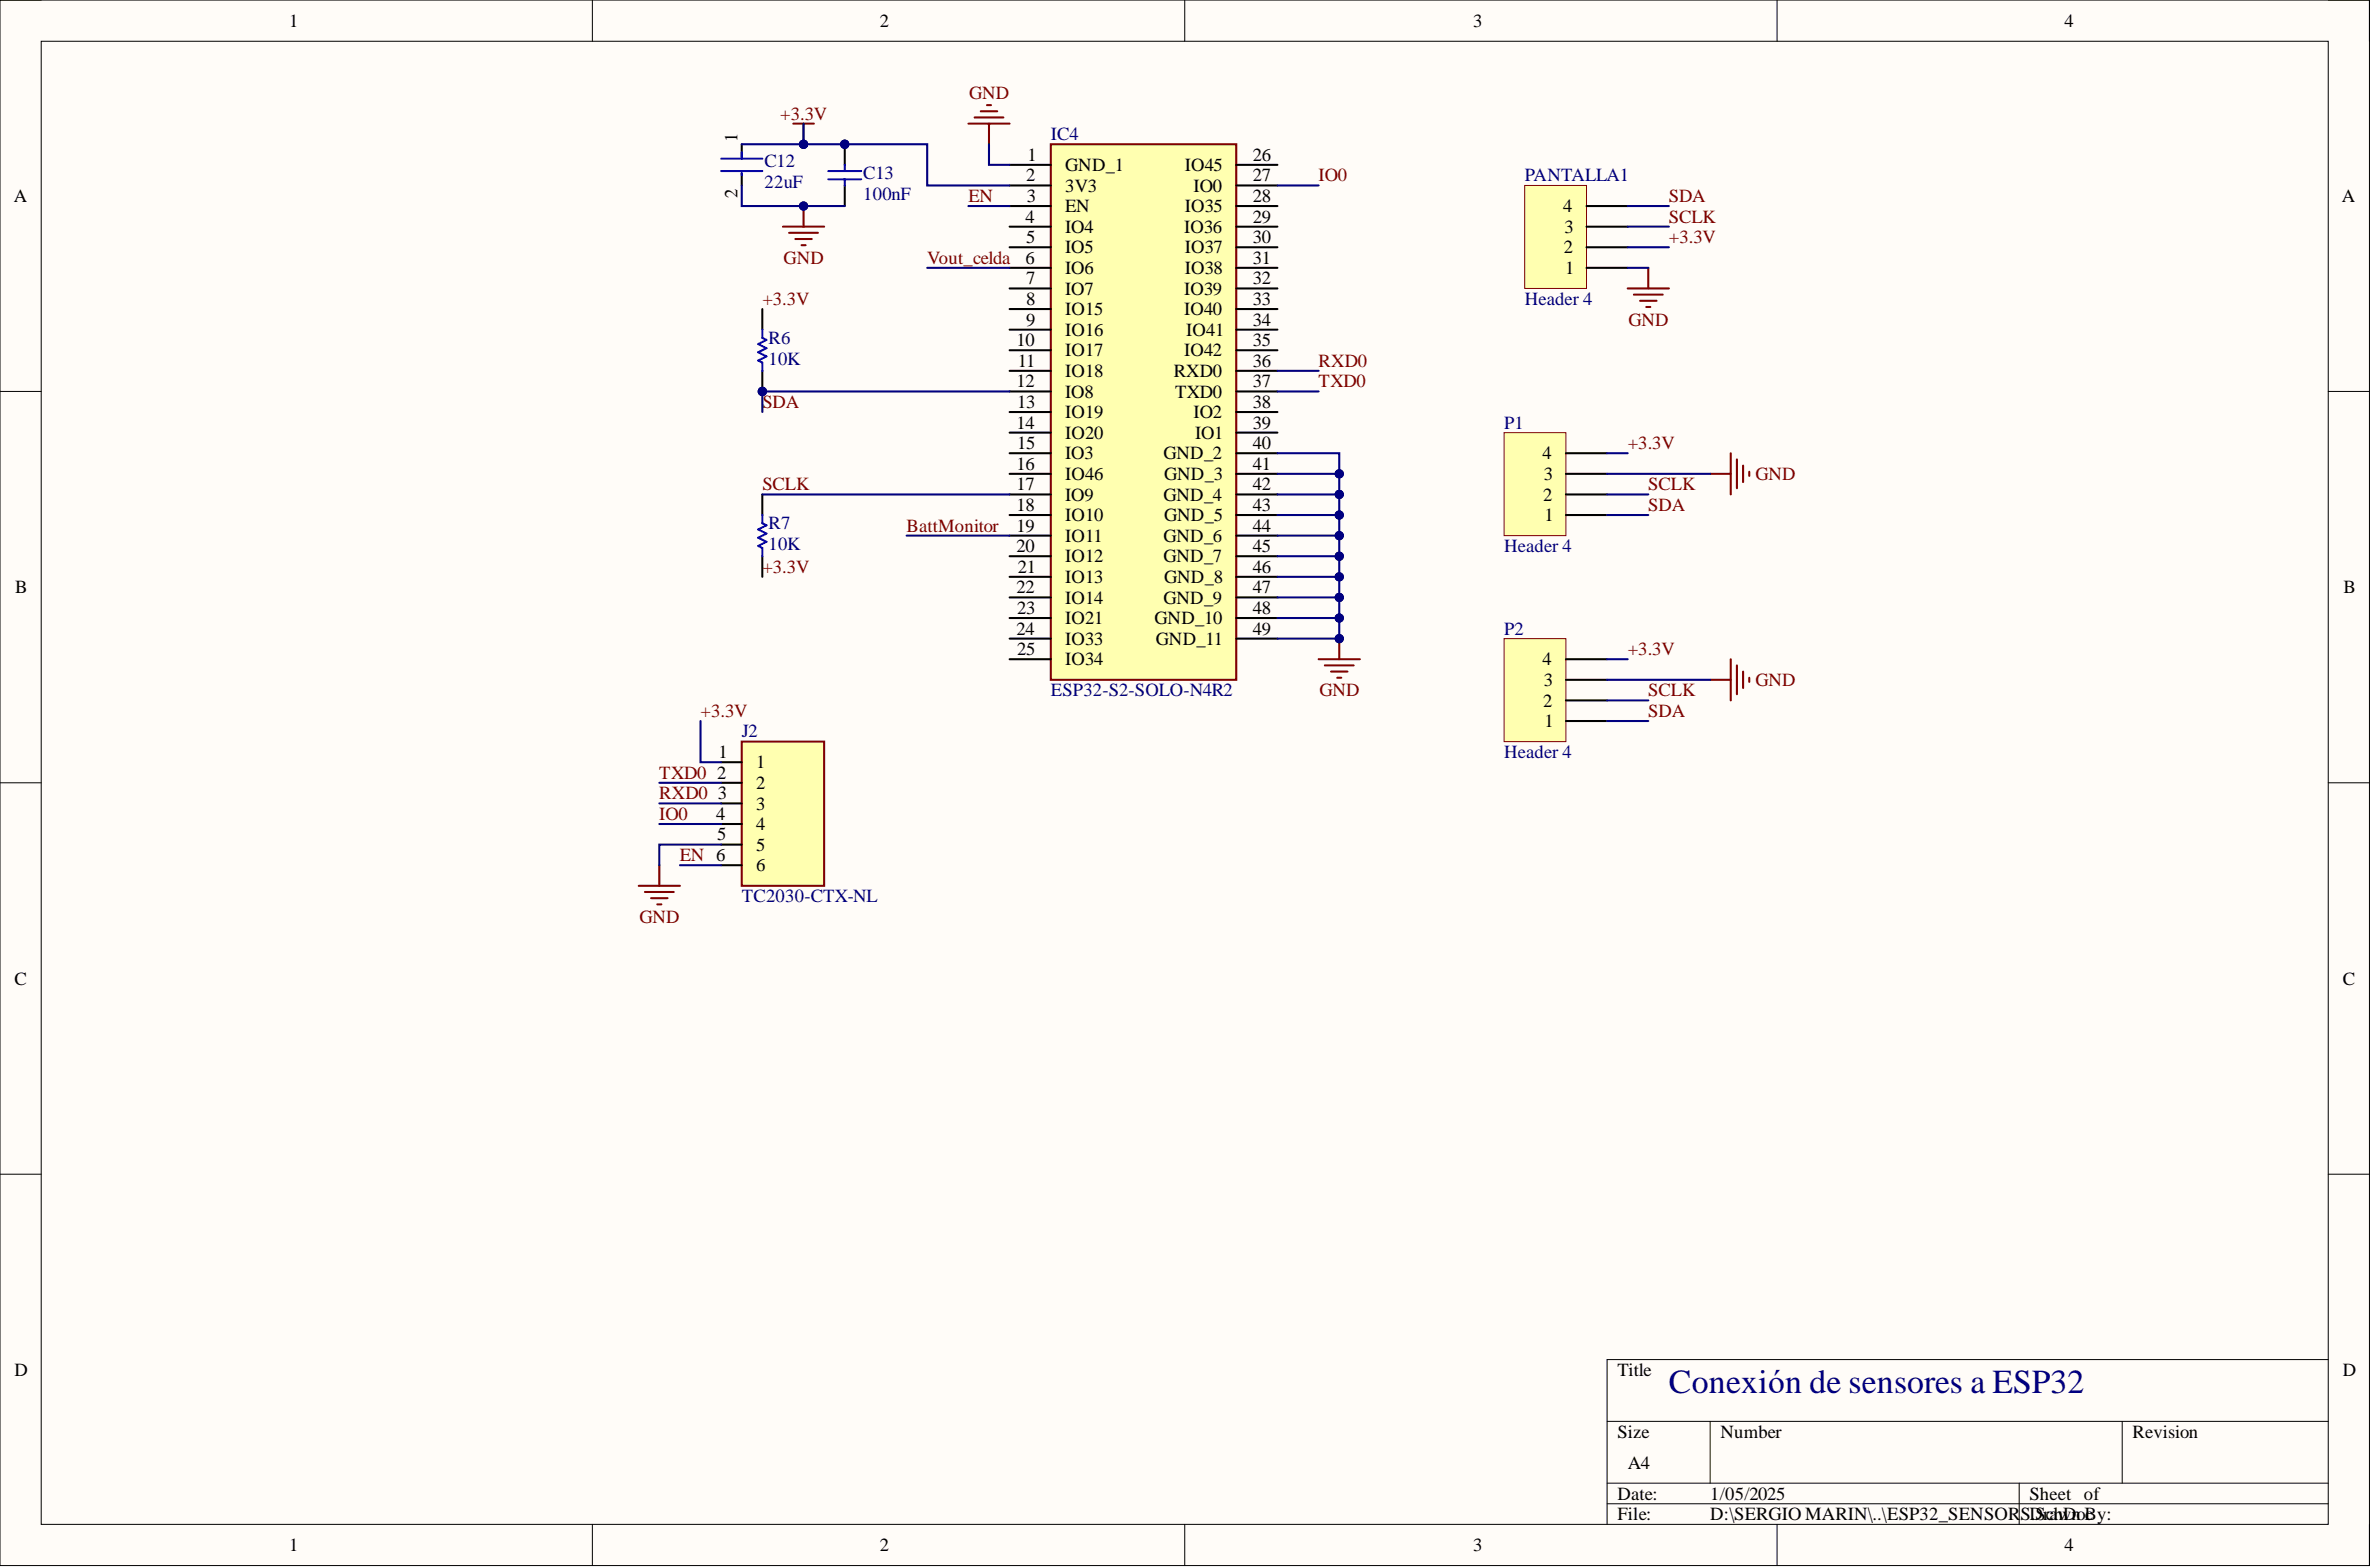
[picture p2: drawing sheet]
<svg xmlns="http://www.w3.org/2000/svg" width="292mm" height="193mm" viewBox="0 0 292 193" stroke-linecap="round" stroke-linejoin="round" font-family="sans-serif">
<defs><g id="words">
<text font-size="4.1" fill="#000080" x="205.6" y="171.6">Conexión de sensores a ESP32</text>
<g font-size="2.3">
<text x="35.6" y="3.3">1</text>
<text x="108.4" y="3.3">2</text>
<text x="181.5" y="3.3">3</text>
<text x="254.3" y="3.3">4</text>
<text x="90.9" y="17.5" transform="rotate(-90 90.9 17.5)">1</text>
<text x="126.4" y="22.3">2</text>
<text x="126.6" y="19.8">1</text>
<text x="131.2" y="21.1">GND_1</text>
<text x="131.2" y="23.6">3V3</text>
<text x="146" y="21.1">IO45</text>
<text x="147.1" y="23.6">IO0</text>
<text x="154.3" y="19.8">26</text>
<text x="154.3" y="22.3">27</text>
<text x="1.7" y="24.9">A</text>
<text x="90.9" y="24.4" transform="rotate(-90 90.9 24.4)">2</text>
<text x="126.3" y="27.4">4</text>
<text x="126.4" y="29.9">5</text>
<text x="126.5" y="24.9">3</text>
<text x="131.2" y="26.1">EN</text>
<text x="131.2" y="28.7">IO4</text>
<text x="145.9" y="28.7">IO36</text>
<text x="146" y="26.1">IO35</text>
<text x="154.3" y="24.9">28</text>
<text x="154.3" y="27.4">29</text>
<text x="154.3" y="29.9">30</text>
<text x="192.6" y="26.1">4</text>
<text x="192.7" y="28.7">3</text>
<text x="288.5" y="24.9">A</text>
<text x="126.3" y="32.5">6</text>
<text x="126.4" y="35">7</text>
<text x="131.2" y="31.2">IO5</text>
<text x="131.2" y="33.7">IO6</text>
<text x="146" y="31.2">IO37</text>
<text x="146" y="33.7">IO38</text>
<text x="154.3" y="32.5">31</text>
<text x="154.3" y="35">32</text>
<text x="192.7" y="31.2">2</text>
<text x="192.8" y="33.7">1</text>
<text x="126.4" y="37.6">8</text>
<text x="126.4" y="40.1">9</text>
<text x="131.2" y="36.3">IO7</text>
<text x="131.2" y="38.8">IO15</text>
<text x="131.2" y="41.4">IO16</text>
<text x="145.9" y="36.3">IO39</text>
<text x="145.9" y="38.8">IO40</text>
<text x="146.1" y="41.4">IO41</text>
<text x="154.3" y="37.6">33</text>
<text x="154.3" y="40.1">34</text>
<text x="125.2" y="42.6">10</text>
<text x="125.2" y="47.7">12</text>
<text x="125.4" y="45.2">11</text>
<text x="131.2" y="43.9">IO17</text>
<text x="131.2" y="46.4">IO18</text>
<text x="144.6" y="46.4">RXD0</text>
<text x="145.9" y="43.9">IO42</text>
<text x="154.3" y="42.6">35</text>
<text x="154.3" y="45.2">36</text>
<text x="154.3" y="47.7">37</text>
<text x="125.2" y="52.8">14</text>
<text x="125.3" y="50.2">13</text>
<text x="131.2" y="49">IO8</text>
<text x="131.2" y="51.5">IO19</text>
<text x="144.8" y="49">TXD0</text>
<text x="147.1" y="51.5">IO2</text>
<text x="154.3" y="50.2">38</text>
<text x="154.3" y="52.8">39</text>
<text x="125.2" y="57.8">16</text>
<text x="125.3" y="55.3">15</text>
<text x="131.2" y="54">IO20</text>
<text x="131.2" y="56.6">IO3</text>
<text x="131.2" y="59.1">IO46</text>
<text x="143.3" y="56.6">GND_2</text>
<text x="143.4" y="59.1">GND_3</text>
<text x="147.2" y="54">IO1</text>
<text x="154.3" y="55.3">40</text>
<text x="154.3" y="57.8">41</text>
<text x="190" y="56.6">4</text>
<text x="190.2" y="59.1">3</text>
<text x="125.2" y="60.4">17</text>
<text x="125.2" y="62.9">18</text>
<text x="125.2" y="65.5">19</text>
<text x="131.2" y="61.6">IO9</text>
<text x="131.2" y="64.2">IO10</text>
<text x="143.3" y="61.6">GND_4</text>
<text x="143.4" y="64.2">GND_5</text>
<text x="154.3" y="60.4">42</text>
<text x="154.3" y="62.9">43</text>
<text x="154.3" y="65.5">44</text>
<text x="190.1" y="61.6">2</text>
<text x="190.3" y="64.2">1</text>
<text x="125.2" y="68">20</text>
<text x="125.4" y="70.5">21</text>
<text x="131.2" y="66.7">IO11</text>
<text x="131.2" y="69.3">IO12</text>
<text x="131.2" y="71.8">IO13</text>
<text x="143.3" y="66.7">GND_6</text>
<text x="143.3" y="69.3">GND_7</text>
<text x="143.4" y="71.8">GND_8</text>
<text x="154.3" y="68">45</text>
<text x="154.3" y="70.5">46</text>
<text x="1.9" y="73.1">B</text>
<text x="125.2" y="73.1">22</text>
<text x="125.3" y="75.6">23</text>
<text x="131.2" y="74.3">IO14</text>
<text x="131.2" y="76.9">IO21</text>
<text x="142.2" y="76.9">GND_10</text>
<text x="143.3" y="74.3">GND_9</text>
<text x="154.3" y="73.1">47</text>
<text x="154.3" y="75.6">48</text>
<text x="288.7" y="73.1">B</text>
<text x="125.2" y="78.1">24</text>
<text x="125.3" y="80.7">25</text>
<text x="131.2" y="79.4">IO33</text>
<text x="131.2" y="81.9">IO34</text>
<text x="142.4" y="79.4">GND_11</text>
<text x="154.3" y="78.1">49</text>
<text x="190" y="81.9">4</text>
<text x="190.1" y="87">2</text>
<text x="190.2" y="84.5">3</text>
<text x="190.3" y="89.6">1</text>
<text x="88.3" y="95.9">2</text>
<text x="88.5" y="93.4">1</text>
<text x="93.2" y="94.6">1</text>
<text x="88.2" y="101">4</text>
<text x="88.4" y="98.4">3</text>
<text x="93.2" y="97.2">2</text>
<text x="93.2" y="99.7">3</text>
<text x="88.3" y="103.5">5</text>
<text x="93.2" y="102.2">4</text>
<text x="93.2" y="104.8">5</text>
<text x="93.2" y="107.3">6</text>
<text x="1.8" y="121.3">C</text>
<text x="288.6" y="121.3">C</text>
<text x="1.8" y="169.5">D</text>
<text x="199.3" y="169.5">Title</text>
<text x="288.6" y="169.5">D</text>
<text x="199.3" y="177.1">Size</text>
<text x="212" y="177.1">Number</text>
<text x="262.7" y="177.1">Revision</text>
<text x="199.3" y="184.7">Date:</text>
<text x="200.5" y="180.9">A4</text>
<text x="210.7" y="184.7">1/05/2025</text>
<text x="250" y="184.7">Sheet of</text>
<text x="35.6" y="191">1</text>
<text x="108.4" y="191">2</text>
<text x="181.5" y="191">3</text>
<text x="199.3" y="187.2">File:</text>
<text x="210.7" y="187.2">D:\SERGIO MARIN\..\ESP32_SENSORS.SchDoBy:</text>
<text x="250" y="187.2">Drawn c</text>
<text x="254.3" y="191">4</text>
</g>
<g font-size="2.3" fill="#800000">
<text x="96.1" y="14.7">+3.3V</text>
<text x="119.4" y="12.2">GND</text>
<text x="162.5" y="22.3">IO0</text>
<text x="119.3" y="24.9">EN</text>
<text x="205.6" y="24.9">SDA</text>
<text x="205.6" y="27.4">SCLK</text>
<text x="205.6" y="29.9">+3.3V</text>
<text x="96.5" y="32.5">GND</text>
<text x="114.2" y="32.5">Vout_celda</text>
<text x="93.9" y="37.6">+3.3V</text>
<text x="200.6" y="40.1">GND</text>
<text x="162.5" y="45.2">RXD0</text>
<text x="162.5" y="47.7">TXD0</text>
<text x="93.9" y="50.2">SDA</text>
<text x="200.5" y="55.3">+3.3V</text>
<text x="216.3" y="59.1">GND</text>
<text x="93.9" y="60.4">SCLK</text>
<text x="111.7" y="65.5">BattMonitor</text>
<text x="203.1" y="60.4">SCLK</text>
<text x="203.1" y="62.9">SDA</text>
<text x="93.9" y="70.5">+3.3V</text>
<text x="200.5" y="80.7">+3.3V</text>
<text x="86.3" y="88.3">+3.3V</text>
<text x="162.5" y="85.7">GND</text>
<text x="203.1" y="85.7">SCLK</text>
<text x="203.1" y="88.3">SDA</text>
<text x="216.3" y="84.5">GND</text>
<text x="81.2" y="95.9">TXD0</text>
<text x="81.2" y="98.4">RXD0</text>
<text x="81.2" y="101">IO0</text>
<text x="83.8" y="106">EN 6</text>
<text x="78.8" y="113.6">GND</text>
</g>
<g font-size="2.3" fill="#000080">
<text x="129.5" y="17.3">IC4</text>
<text x="94.2" y="20.6">C12</text>
<text x="94.2" y="23.1">22uF</text>
<text x="106.4" y="22.1">C13</text>
<text x="187.8" y="22.3">PANTALLA1</text>
<text x="106.4" y="24.6">100nF</text>
<text x="187.8" y="37.6">Header 4</text>
<text x="94.7" y="42.4">R6</text>
<text x="94.7" y="44.9">10K</text>
<text x="185.3" y="52.8">P1</text>
<text x="94.7" y="65.2">R7</text>
<text x="94.7" y="67.7">10K</text>
<text x="185.3" y="68">Header 4</text>
<text x="185.3" y="78.1">P2</text>
<text x="129.5" y="85.7">ESP32-S2-SOLO-N4R2</text>
<text x="91.4" y="90.8">J2</text>
<text x="185.3" y="93.4">Header 4</text>
<text x="91.4" y="111.1">TC2030-CTX-NL</text>
</g>
</g></defs>
<path d="M0 0h291.9v192.8h-291.9z" fill-rule="evenodd" fill="#fffcf8"/>
<path d="M0 0h291.9v192.8h-291.9z" fill="none" stroke="#000" stroke-width=".12"/>
<path d="M5.1 5.1h281.7v182.6h-281.7z" fill-rule="evenodd" fill="#fffcf8"/>
<g fill="none" stroke="#000" stroke-width=".12">
<path d="M0 0h5.1M5.1 5.1h281.7v182.6h-281.7zM73 0v5.1M146 0v5.1M218.9 0v5.1M286.8 0h5.1v5.1M0 48.2h5.1M286.8 48.2h5.1M0 96.4h5.1M286.8 96.4h5.1M0 144.6h5.1M286.8 144.6h5.1"/>
<path d="M198 175h88.8M210.7 175v7.6M261.4 175v7.6M286.8 167.4h-88.8v20.3M73 187.7v5.1M146 187.7v5.1M198 182.6h88.8M198 185.2h88.8M218.9 187.7v5.1M248.8 182.6v5.1M291.9 187.7v5.1"/>
</g>
<path d="M97.7 15.2h2.6M99 15.2v2.6M119.3 15.2h5.1M120.1 14.5h3.5M120.8 13.7h2.1M121.6 12.9h.5M121.8 15.2v2.6" fill="none" stroke="#800000" stroke-width=".25"/>
<circle cx="99" cy="17.8" r=".51" fill="#000080"/>
<circle cx="99" cy="17.8" r=".51" fill="none" stroke="#000080" stroke-width=".12"/>
<path d="M165 78.6v2.6M162.5 81.2h5M163.2 81.9h3.6M164 82.7h2M164.7 83.5h.5" fill="none" stroke="#800000" stroke-width=".25"/>
<circle cx="165" cy="78.6" r=".51" fill="#000080"/>
<circle cx="165" cy="78.6" r=".51" fill="none" stroke="#000080" stroke-width=".12"/>
<path d="M91.4 17.8v1.7M91.4 21.3v1.5" fill="none" stroke="#000" stroke-width=".25"/>
<path d="M88.8 19.5h5.1M91.4 18.8v.7M88.8 21.1h5.1M91.4 21.3v.3" fill="none" stroke="#00f" stroke-width=".25"/>
<circle cx="104.1" cy="17.8" r=".51" fill="#000080"/>
<circle cx="104.1" cy="17.8" r=".51" fill="none" stroke="#000080" stroke-width=".12"/>
<path d="M104.1 17.8v2.5M104.1 22.8v2.6" fill="none" stroke="#000" stroke-width=".25"/>
<circle cx="104.1" cy="17.8" r=".51" fill="#000080"/>
<circle cx="104.1" cy="17.8" r=".51" fill="none" stroke="#000080" stroke-width=".12"/>
<path d="M102 21.1h4.1M102 22.1h4.1M104.1 20.3v.8M104.1 22.1v.7" fill="none" stroke="#00f" stroke-width=".25"/>
<path d="M96.5 27.9h5M97.2 28.7h3.6M98 29.4h2M98.7 30.2h.5M99 25.4v2.5" fill="none" stroke="#800000" stroke-width=".25"/>
<circle cx="99" cy="25.4" r=".51" fill="#000080"/>
<circle cx="99" cy="25.4" r=".51" fill="none" stroke="#000080" stroke-width=".12"/>
<circle cx="93.9" cy="48.2" r=".51" fill="#000080"/>
<circle cx="93.9" cy="48.2" r=".51" fill="none" stroke="#000080" stroke-width=".12"/>
<path d="M93.9 45.7v2.5" fill="none" stroke="#000" stroke-width=".25"/>
<circle cx="93.9" cy="48.2" r=".51" fill="#000080"/>
<circle cx="93.9" cy="48.2" r=".51" fill="none" stroke="#000080" stroke-width=".12"/>
<path d="M93.9 38.1v2.5M93.9 60.9v2.5M93.9 68.5v2.5" fill="none" stroke="#000" stroke-width=".25"/>
<path d="M93.9 40.6v1l.5 .3-1 .5 1 .5-1 .5 1 .5-1 .5 .5 .3v1M93.9 63.4v1l.5 .3-1 .5 1 .5-1 .5 1 .5-1 .5 .5 .3v1" fill="none" stroke="#00f" stroke-width=".25"/>
<path d="M129.5 17.8h22.8v65.9h-22.8z" fill-rule="evenodd" fill="#ffffb0"/>
<path d="M129.5 17.8h22.8v65.9h-22.8z" fill="none" stroke="#800000" stroke-width=".25"/>
<g fill="none" stroke="#000" stroke-width=".25">
<path d="M124.4 20.3h5.1M124.4 22.8h5.1M124.4 25.4h5.1M124.4 27.9h5.1M124.4 30.4h5.1M124.4 33h5.1M124.4 35.5h5.1M124.4 38.1h5.1M152.3 20.3h5.1M152.3 22.8h5.1M152.3 25.4h5.1M152.3 27.9h5.1"/>
<path d="M152.3 30.4h5.1M152.3 33h5.1M152.3 35.5h5.1M152.3 38.1h5.1M124.4 40.6h5.1M124.4 43.1h5.1M124.4 45.7h5.1M124.4 48.2h5.1M124.4 50.7h5.1M124.4 53.3h5.1M124.4 55.8h5.1M124.4 58.4h5.1"/>
<path d="M152.3 40.6h5.1M152.3 43.1h5.1M152.3 45.7h5.1M152.3 48.2h5.1M152.3 50.7h5.1M152.3 53.3h5.1M152.3 55.8h5.1M152.3 58.4h5.1M124.4 60.9h5.1M124.4 63.4h5.1M124.4 66h5.1M124.4 68.5h5.1"/>
<path d="M124.4 71h5.1M124.4 73.6h5.1M124.4 76.1h5.1M124.4 78.6h5.1M152.3 60.9h5.1M152.3 63.4h5.1M152.3 66h5.1M152.3 68.5h5.1M152.3 71h5.1M152.3 73.6h5.1M152.3 76.1h5.1M152.3 78.6h5.1"/>
<path d="M124.4 81.2h5.1"/>
</g>
<path d="M187.8 22.8h7.7v12.7h-7.7z" fill-rule="evenodd" fill="#ffffb0"/>
<path d="M187.8 22.8h7.7v12.7h-7.7z" fill="none" stroke="#800000" stroke-width=".12"/>
<path d="M195.5 33h5M195.5 30.4h5M195.5 27.9h5M195.5 25.4h5" fill="none" stroke="#000" stroke-width=".25"/>
<g fill="none" stroke="#800000" stroke-width=".25">
<path d="M200.5 35.5h5.1M201.3 36.3h3.5M202.1 37h2M202.8 37.8h.5M203.1 33v2.5M210.7 58.4h2.5M213.2 55.8v5.1M214 56.6v3.5M214.7 57.3v2.1M215.5 58.1v.5M210.7 83.7h2.5M213.2 81.2v5.1"/>
<path d="M214 81.9v3.6M214.7 82.7v2M215.5 83.5v.5"/>
</g>
<path d="M91.4 91.3h10.1v17.8h-10.1z" fill-rule="evenodd" fill="#ffffb0"/>
<path d="M91.4 91.3h10.1v17.8h-10.1zM78.7 109.1h5.1M79.5 109.8h3.5M80.2 110.6h2M81 111.4h.5M81.2 106.5v2.6" fill="none" stroke="#800000" stroke-width=".25"/>
<path d="M88.8 93.9h2.6M88.8 96.4h2.6M88.8 98.9h2.6M88.8 101.5h2.6M88.8 104h2.6M88.8 106.5h2.6" fill="none" stroke="#000" stroke-width=".25"/>
<path d="M185.3 53.3h7.6v12.7h-7.6z" fill-rule="evenodd" fill="#ffffb0"/>
<path d="M185.3 53.3h7.6v12.7h-7.6z" fill="none" stroke="#800000" stroke-width=".12"/>
<path d="M192.9 58.4h5.1M192.9 55.8h5.1M192.9 63.4h5.1M192.9 60.9h5.1" fill="none" stroke="#000" stroke-width=".25"/>
<path d="M185.3 78.6h7.6v12.7h-7.6z" fill-rule="evenodd" fill="#ffffb0"/>
<path d="M185.3 78.6h7.6v12.7h-7.6z" fill="none" stroke="#800000" stroke-width=".12"/>
<path d="M192.9 88.8h5.1M192.9 86.3h5.1M192.9 83.7h5.1M192.9 81.2h5.1" fill="none" stroke="#000" stroke-width=".25"/>
<path d="M157.4 58.4h7.6" fill="none" stroke="#000080" stroke-width=".25"/>
<circle cx="165" cy="58.4" r=".51" fill="#000080"/>
<circle cx="165" cy="58.4" r=".51" fill="none" stroke="#000080" stroke-width=".12"/>
<path d="M157.4 60.9h7.6" fill="none" stroke="#000080" stroke-width=".25"/>
<circle cx="165" cy="60.9" r=".51" fill="#000080"/>
<circle cx="165" cy="60.9" r=".51" fill="none" stroke="#000080" stroke-width=".12"/>
<path d="M157.4 63.4h7.6" fill="none" stroke="#000080" stroke-width=".25"/>
<circle cx="165" cy="63.4" r=".51" fill="#000080"/>
<circle cx="165" cy="63.4" r=".51" fill="none" stroke="#000080" stroke-width=".12"/>
<path d="M157.4 66h7.6" fill="none" stroke="#000080" stroke-width=".25"/>
<circle cx="165" cy="66" r=".51" fill="#000080"/>
<circle cx="165" cy="66" r=".51" fill="none" stroke="#000080" stroke-width=".12"/>
<path d="M157.4 68.5h7.6" fill="none" stroke="#000080" stroke-width=".25"/>
<circle cx="165" cy="68.5" r=".51" fill="#000080"/>
<circle cx="165" cy="68.5" r=".51" fill="none" stroke="#000080" stroke-width=".12"/>
<path d="M157.4 71h7.6" fill="none" stroke="#000080" stroke-width=".25"/>
<circle cx="165" cy="71" r=".51" fill="#000080"/>
<circle cx="165" cy="71" r=".51" fill="none" stroke="#000080" stroke-width=".12"/>
<path d="M157.4 73.6h7.6" fill="none" stroke="#000080" stroke-width=".25"/>
<circle cx="165" cy="73.6" r=".51" fill="#000080"/>
<circle cx="165" cy="73.6" r=".51" fill="none" stroke="#000080" stroke-width=".12"/>
<path d="M157.4 76.1h7.6" fill="none" stroke="#000080" stroke-width=".25"/>
<circle cx="165" cy="76.1" r=".51" fill="#000080"/>
<circle cx="165" cy="76.1" r=".51" fill="none" stroke="#000080" stroke-width=".12"/>
<path d="M91.4 22.8v2.6h12.7M119.3 25.4h5.1M157.4 22.8h5.1M157.4 45.7h5.1M157.4 48.2h5.1" fill="none" stroke="#000080" stroke-width=".25"/>
<circle cx="99" cy="25.4" r=".51" fill="#000080"/>
<circle cx="99" cy="25.4" r=".51" fill="none" stroke="#000080" stroke-width=".12"/>
<path d="M99 15.2v2.6h15.2v5h10.2" fill="none" stroke="#000080" stroke-width=".25"/>
<circle cx="99" cy="17.8" r=".51" fill="#000080"/>
<circle cx="99" cy="17.8" r=".51" fill="none" stroke="#000080" stroke-width=".12"/>
<circle cx="104.1" cy="17.8" r=".51" fill="#000080"/>
<circle cx="104.1" cy="17.8" r=".51" fill="none" stroke="#000080" stroke-width=".12"/>
<path d="M91.4 17.8h7.6" fill="none" stroke="#000080" stroke-width=".25"/>
<circle cx="99" cy="17.8" r=".51" fill="#000080"/>
<circle cx="99" cy="17.8" r=".51" fill="none" stroke="#000080" stroke-width=".12"/>
<g fill="none" stroke="#000080" stroke-width=".25">
<path d="M121.8 17.8v2.5h2.6M114.2 33h10.2M200.5 33h2.6M200.5 30.4h5.1M200.5 27.9h5.1M200.5 25.4h5.1M157.4 55.8h7.6v22.8h-7.6M198 58.4h12.7M198 55.8h2.5M93.9 60.9h30.5M111.7 66h12.7M198 60.9h5.1"/>
<path d="M198 63.4h5.1M81.2 96.4h7.6M81.2 98.9h7.6M86.3 88.8v5.1h2.5M198 83.7h12.7M198 81.2h2.5M198 86.3h5.1M198 88.8h5.1M81.2 101.5h7.6M83.8 106.5h5M88.8 104h-7.6v2.5"/>
</g>
<circle cx="165" cy="78.6" r=".51" fill="#000080"/>
<circle cx="165" cy="78.6" r=".51" fill="none" stroke="#000080" stroke-width=".12"/>
<circle cx="165" cy="76.1" r=".51" fill="#000080"/>
<circle cx="165" cy="76.1" r=".51" fill="none" stroke="#000080" stroke-width=".12"/>
<circle cx="165" cy="73.6" r=".51" fill="#000080"/>
<circle cx="165" cy="73.6" r=".51" fill="none" stroke="#000080" stroke-width=".12"/>
<circle cx="165" cy="71" r=".51" fill="#000080"/>
<circle cx="165" cy="71" r=".51" fill="none" stroke="#000080" stroke-width=".12"/>
<circle cx="165" cy="68.5" r=".51" fill="#000080"/>
<circle cx="165" cy="68.5" r=".51" fill="none" stroke="#000080" stroke-width=".12"/>
<circle cx="165" cy="66" r=".51" fill="#000080"/>
<circle cx="165" cy="66" r=".51" fill="none" stroke="#000080" stroke-width=".12"/>
<circle cx="165" cy="63.4" r=".51" fill="#000080"/>
<circle cx="165" cy="63.4" r=".51" fill="none" stroke="#000080" stroke-width=".12"/>
<circle cx="165" cy="60.9" r=".51" fill="#000080"/>
<circle cx="165" cy="60.9" r=".51" fill="none" stroke="#000080" stroke-width=".12"/>
<circle cx="165" cy="58.4" r=".51" fill="#000080"/>
<circle cx="165" cy="58.4" r=".51" fill="none" stroke="#000080" stroke-width=".12"/>
<path d="M124.4 48.2h-30.5v2.5" fill="none" stroke="#000080" stroke-width=".25"/>
<circle cx="93.9" cy="48.2" r=".51" fill="#000080"/>
<circle cx="93.9" cy="48.2" r=".51" fill="none" stroke="#000080" stroke-width=".12"/>
<use href="#words"/>
</svg>
